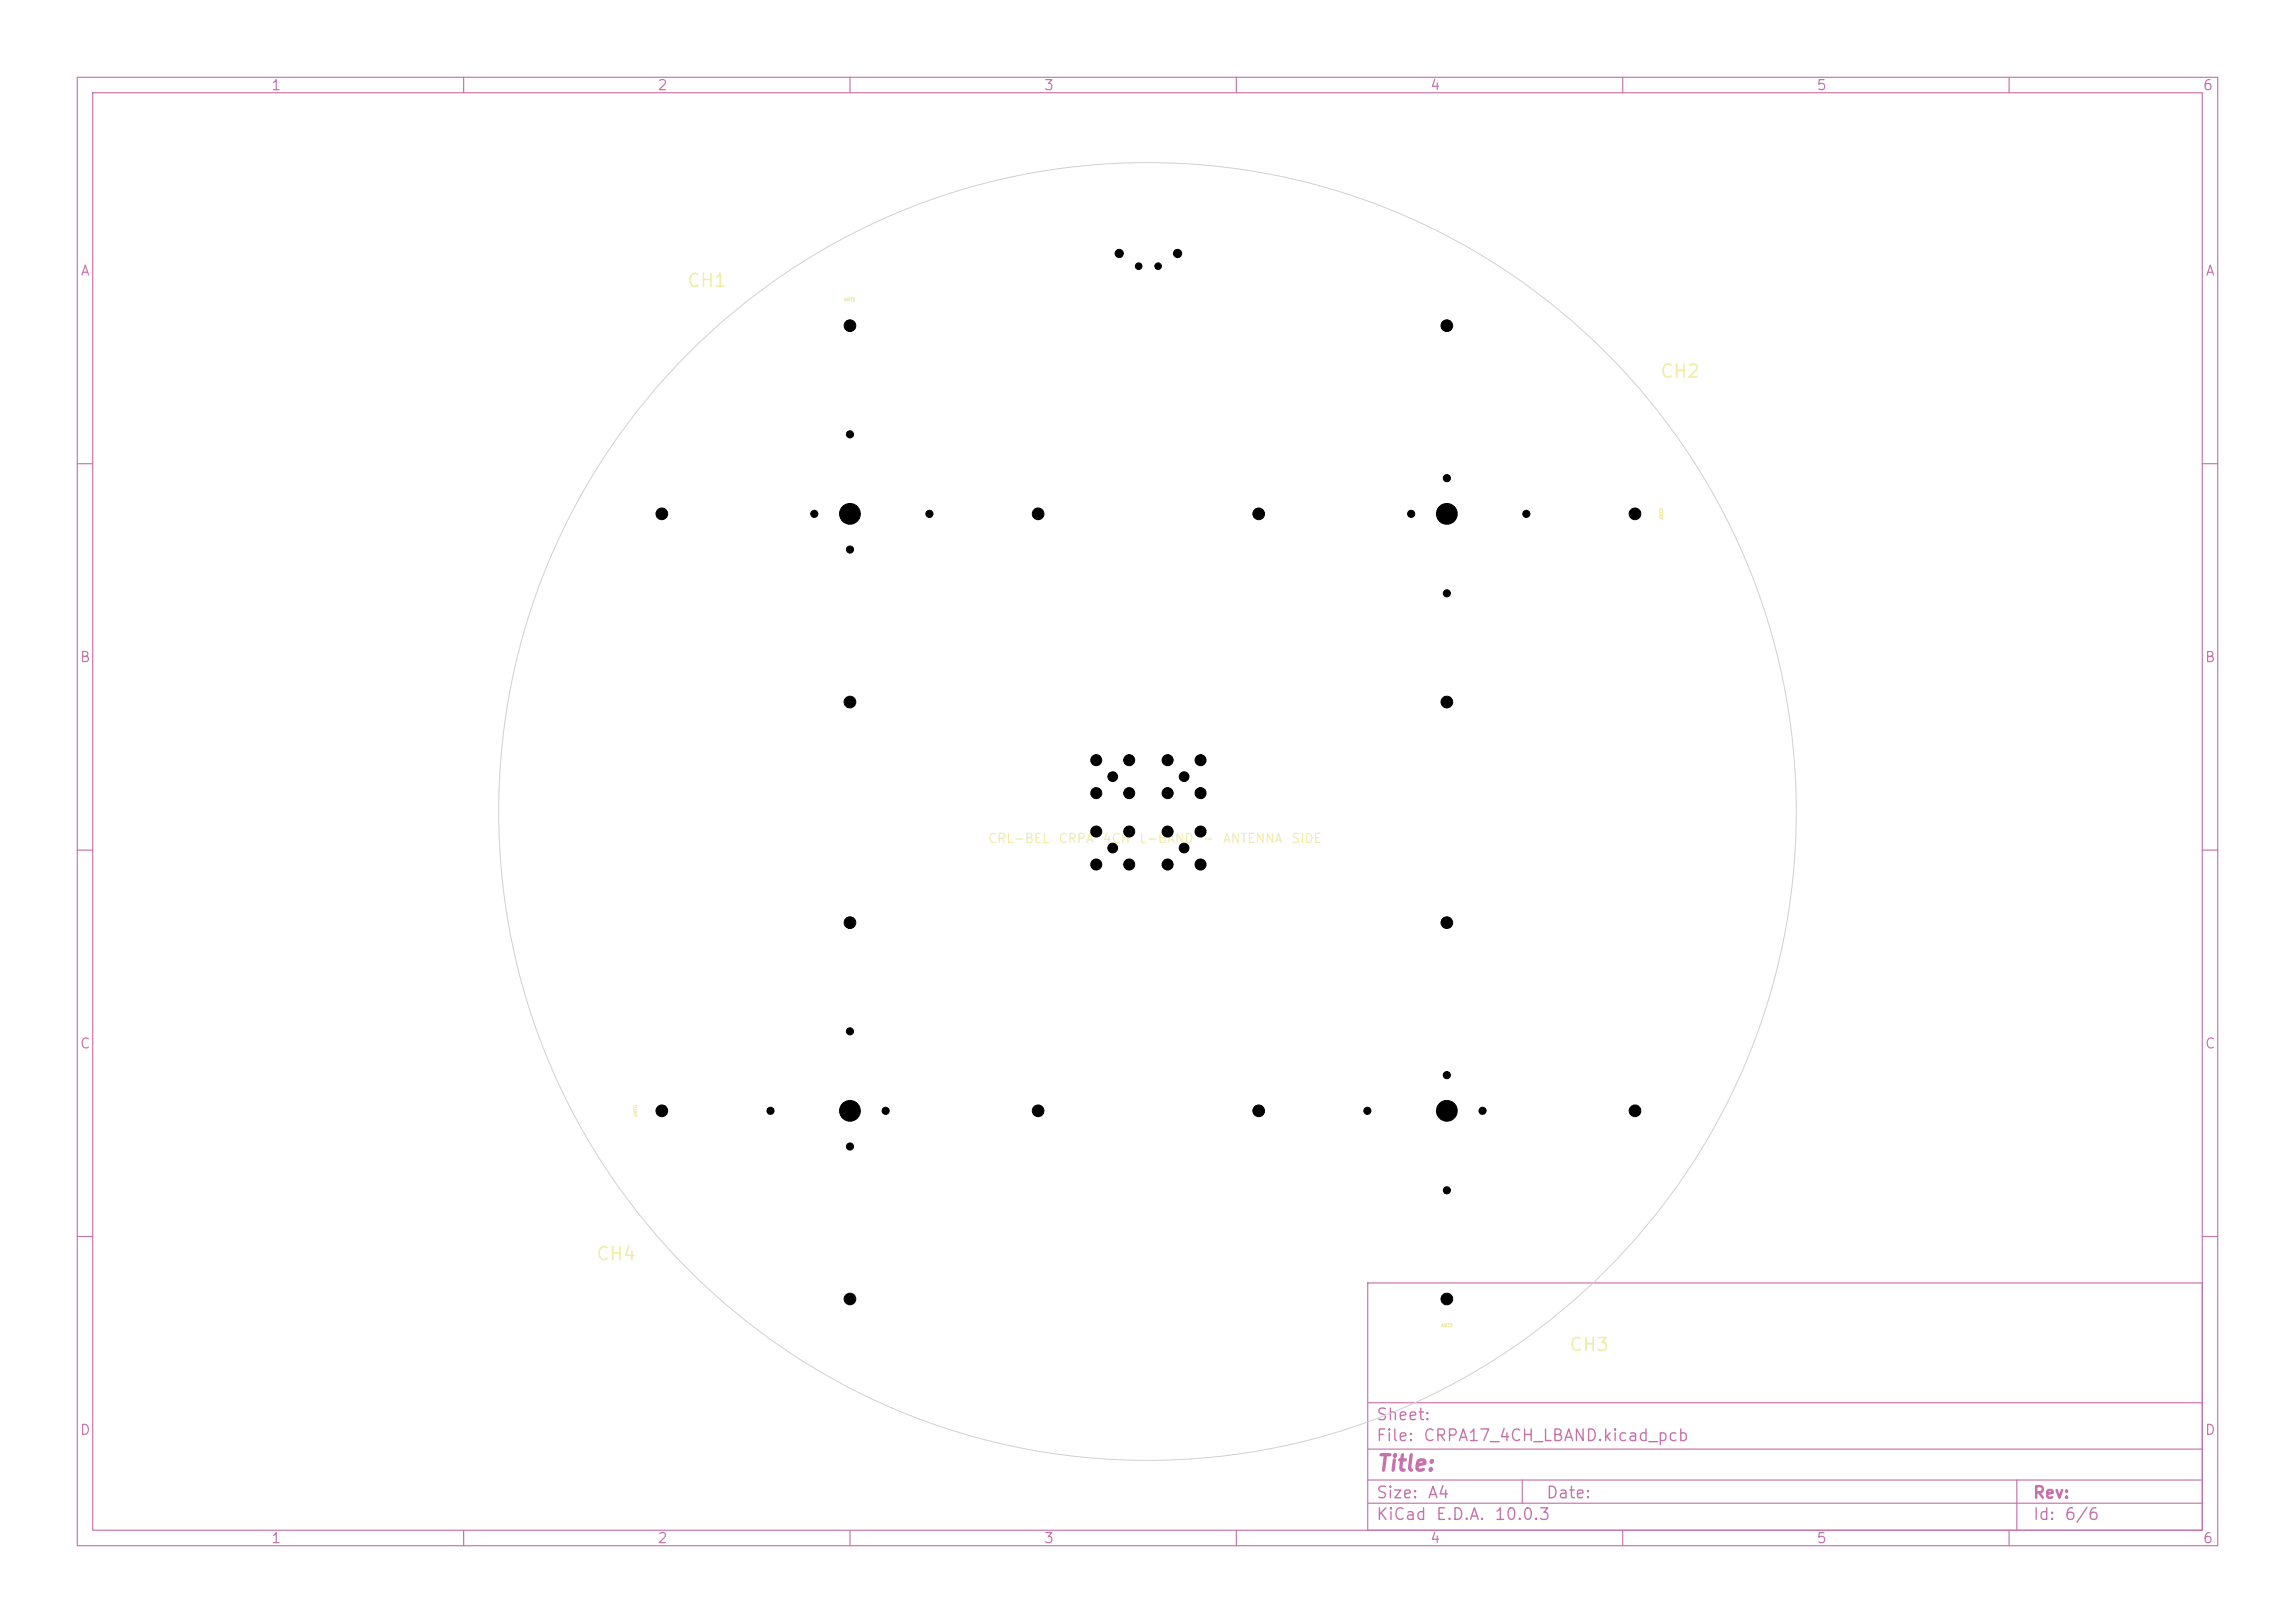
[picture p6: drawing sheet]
<svg xmlns="http://www.w3.org/2000/svg" width="297mm" height="210mm" viewBox="0 0 297 210" stroke-linecap="round" stroke-linejoin="round" font-family="sans-serif">
<defs><g id="words">
<text font-size="2" fill="#c872ab" x="178" y="190.8">Title:</text>
<g font-size="1.7" fill="#f2eda1">
<text x="88.8" y="37.5">CH1</text>
<text x="214.7" y="49.3">CH2</text>
<text x="77" y="163.5">CH4</text>
<text x="203" y="175.2">CH3</text>
</g>
<g font-size="1.5" fill="#c872ab">
<text x="178" y="184.2">Sheet:</text>
<text x="178" y="186.9">File:</text>
<text x="184.1" y="186.9">CRPA17_4CH_LBAND.kicad_pcb</text>
<text x="178" y="197.1">KiCad</text>
<text x="178" y="194.3">Size:</text>
<text x="184.7" y="194.3">A4</text>
<text x="185.7" y="197.1">E.D.A.</text>
<text x="193.3" y="197.1">10.0.3</text>
<text x="200" y="194.3">Date:</text>
<text x="263" y="194.3">Rev:</text>
<text x="263" y="197.1">Id:</text>
<text x="267.1" y="197.1">6/6</text>
</g>
<g font-size="1.3" fill="#c872ab">
<text x="35" y="12">1</text>
<text x="85" y="12">2</text>
<text x="135" y="12">3</text>
<text x="185" y="12">4</text>
<text x="235" y="12">5</text>
<text x="285" y="12">6</text>
<text x="10.3" y="36">A</text>
<text x="285.4" y="36">A</text>
<text x="10.3" y="86">B</text>
<text x="285.3" y="86">B</text>
<text x="10.3" y="136">C</text>
<text x="285.3" y="136">C</text>
<text x="10.3" y="186">D</text>
<text x="285.3" y="186">D</text>
<text x="35" y="200">1</text>
<text x="85" y="200">2</text>
<text x="135" y="200">3</text>
<text x="185" y="200">4</text>
<text x="235" y="200">5</text>
<text x="285" y="200">6</text>
</g>
<g font-size="1.2" fill="#f2eda1">
<text x="127.8" y="109.4">CRL-BEL</text>
<text x="136.9" y="109.4">CRPA</text>
<text x="142.6" y="109.4">4CH</text>
<text x="147.3" y="109.4">L-BAND</text>
<text x="155.5" y="109.4">-</text>
<text x="158.2" y="109.4">ANTENNA</text>
<text x="167" y="109.4">SIDE</text>
</g>
<g font-size=".4" fill="#f2eda1">
<text x="109.2" y="39.1">ANT1</text>
<text x="215.3" y="67.3" transform="rotate(-90 215.3 67.3)">ANT2</text>
<text x="82.6" y="144.6" transform="rotate(-90 82.6 144.6)">ANT4</text>
<text x="186.4" y="171.8">ANT3</text>
</g>
</g></defs>
<g fill="none" stroke="#c872ab" stroke-width=".15">
<path d="M10 10h277v190h-277zM12 12h273v186h-273zM60 10v2M110 10v2M160 10v2M210 10v2M260 10v2M10 60h2M285 60h2M10 110h2M285 110h2M10 160h2"/>
<path d="M177 166h108v32h-108zM285 160h2M60 198v2M110 198v2M160 198v2M177 194.5h108M177 191.5h108M177 187.5h108M177 181.5h108M197 191.5v3M210 198v2M260 198v2"/>
<path d="M261 191.5v6.5"/>
</g>
<circle cx="148.5" cy="105" r="84" fill="none" stroke="#d0d2cd" stroke-width=".13"/>
<g fill="#000" stroke="#000" stroke-width=".13">
<circle cx="144.8" cy="32.8" r=".53"/>
<circle cx="147.4" cy="34.4" r=".43"/>
<circle cx="149.9" cy="34.4" r=".43"/>
<circle cx="152.4" cy="32.8" r=".53"/>
<circle cx="110" cy="42.1" r=".76"/>
<circle cx="110" cy="56.2" r=".46"/>
<circle cx="187.2" cy="42.1" r=".76"/>
<circle cx="85.6" cy="66.5" r=".76"/>
<circle cx="105.4" cy="66.5" r=".46"/>
<circle cx="110" cy="66.5" r="1.34"/>
<circle cx="110" cy="71.1" r=".46"/>
<circle cx="120.3" cy="66.5" r=".46"/>
<circle cx="134.3" cy="66.5" r=".76"/>
<circle cx="162.9" cy="66.5" r=".76"/>
<circle cx="182.6" cy="66.5" r=".46"/>
<circle cx="187.2" cy="66.5" r="1.34"/>
<circle cx="187.2" cy="61.9" r=".46"/>
<circle cx="187.2" cy="76.8" r=".46"/>
<circle cx="197.5" cy="66.5" r=".46"/>
<circle cx="211.6" cy="66.5" r=".76"/>
<circle cx="110" cy="90.8" r=".76"/>
<circle cx="141.9" cy="98.4" r=".71"/>
<circle cx="146.1" cy="98.4" r=".71"/>
<circle cx="151.1" cy="98.4" r=".71"/>
<circle cx="155.4" cy="98.4" r=".71"/>
<circle cx="187.2" cy="90.8" r=".76"/>
<circle cx="110" cy="119.4" r=".76"/>
<circle cx="141.9" cy="102.6" r=".71"/>
<circle cx="141.9" cy="111.9" r=".71"/>
<circle cx="141.9" cy="107.6" r=".71"/>
<circle cx="144" cy="109.7" r=".63"/>
<circle cx="144" cy="100.5" r=".63"/>
<circle cx="146.1" cy="102.6" r=".71"/>
<circle cx="146.1" cy="111.9" r=".71"/>
<circle cx="146.1" cy="107.6" r=".71"/>
<circle cx="151.1" cy="102.6" r=".71"/>
<circle cx="151.1" cy="111.9" r=".71"/>
<circle cx="151.1" cy="107.6" r=".71"/>
<circle cx="153.2" cy="109.7" r=".63"/>
<circle cx="153.2" cy="100.5" r=".63"/>
<circle cx="155.4" cy="102.6" r=".71"/>
<circle cx="155.4" cy="111.9" r=".71"/>
<circle cx="155.4" cy="107.6" r=".71"/>
<circle cx="187.2" cy="119.4" r=".76"/>
<circle cx="110" cy="133.4" r=".46"/>
<circle cx="187.2" cy="139.1" r=".46"/>
<circle cx="85.6" cy="143.7" r=".76"/>
<circle cx="99.7" cy="143.7" r=".46"/>
<circle cx="110" cy="143.7" r="1.34"/>
<circle cx="110" cy="148.4" r=".46"/>
<circle cx="114.6" cy="143.7" r=".46"/>
<circle cx="134.3" cy="143.7" r=".76"/>
<circle cx="162.9" cy="143.7" r=".76"/>
<circle cx="177" cy="143.7" r=".46"/>
<circle cx="187.2" cy="143.7" r="1.34"/>
<circle cx="187.2" cy="154" r=".46"/>
<circle cx="191.9" cy="143.7" r=".46"/>
<circle cx="211.6" cy="143.7" r=".76"/>
<circle cx="110" cy="168.1" r=".76"/>
<circle cx="187.2" cy="168.1" r=".76"/>
</g>
<use href="#words"/>
</svg>
